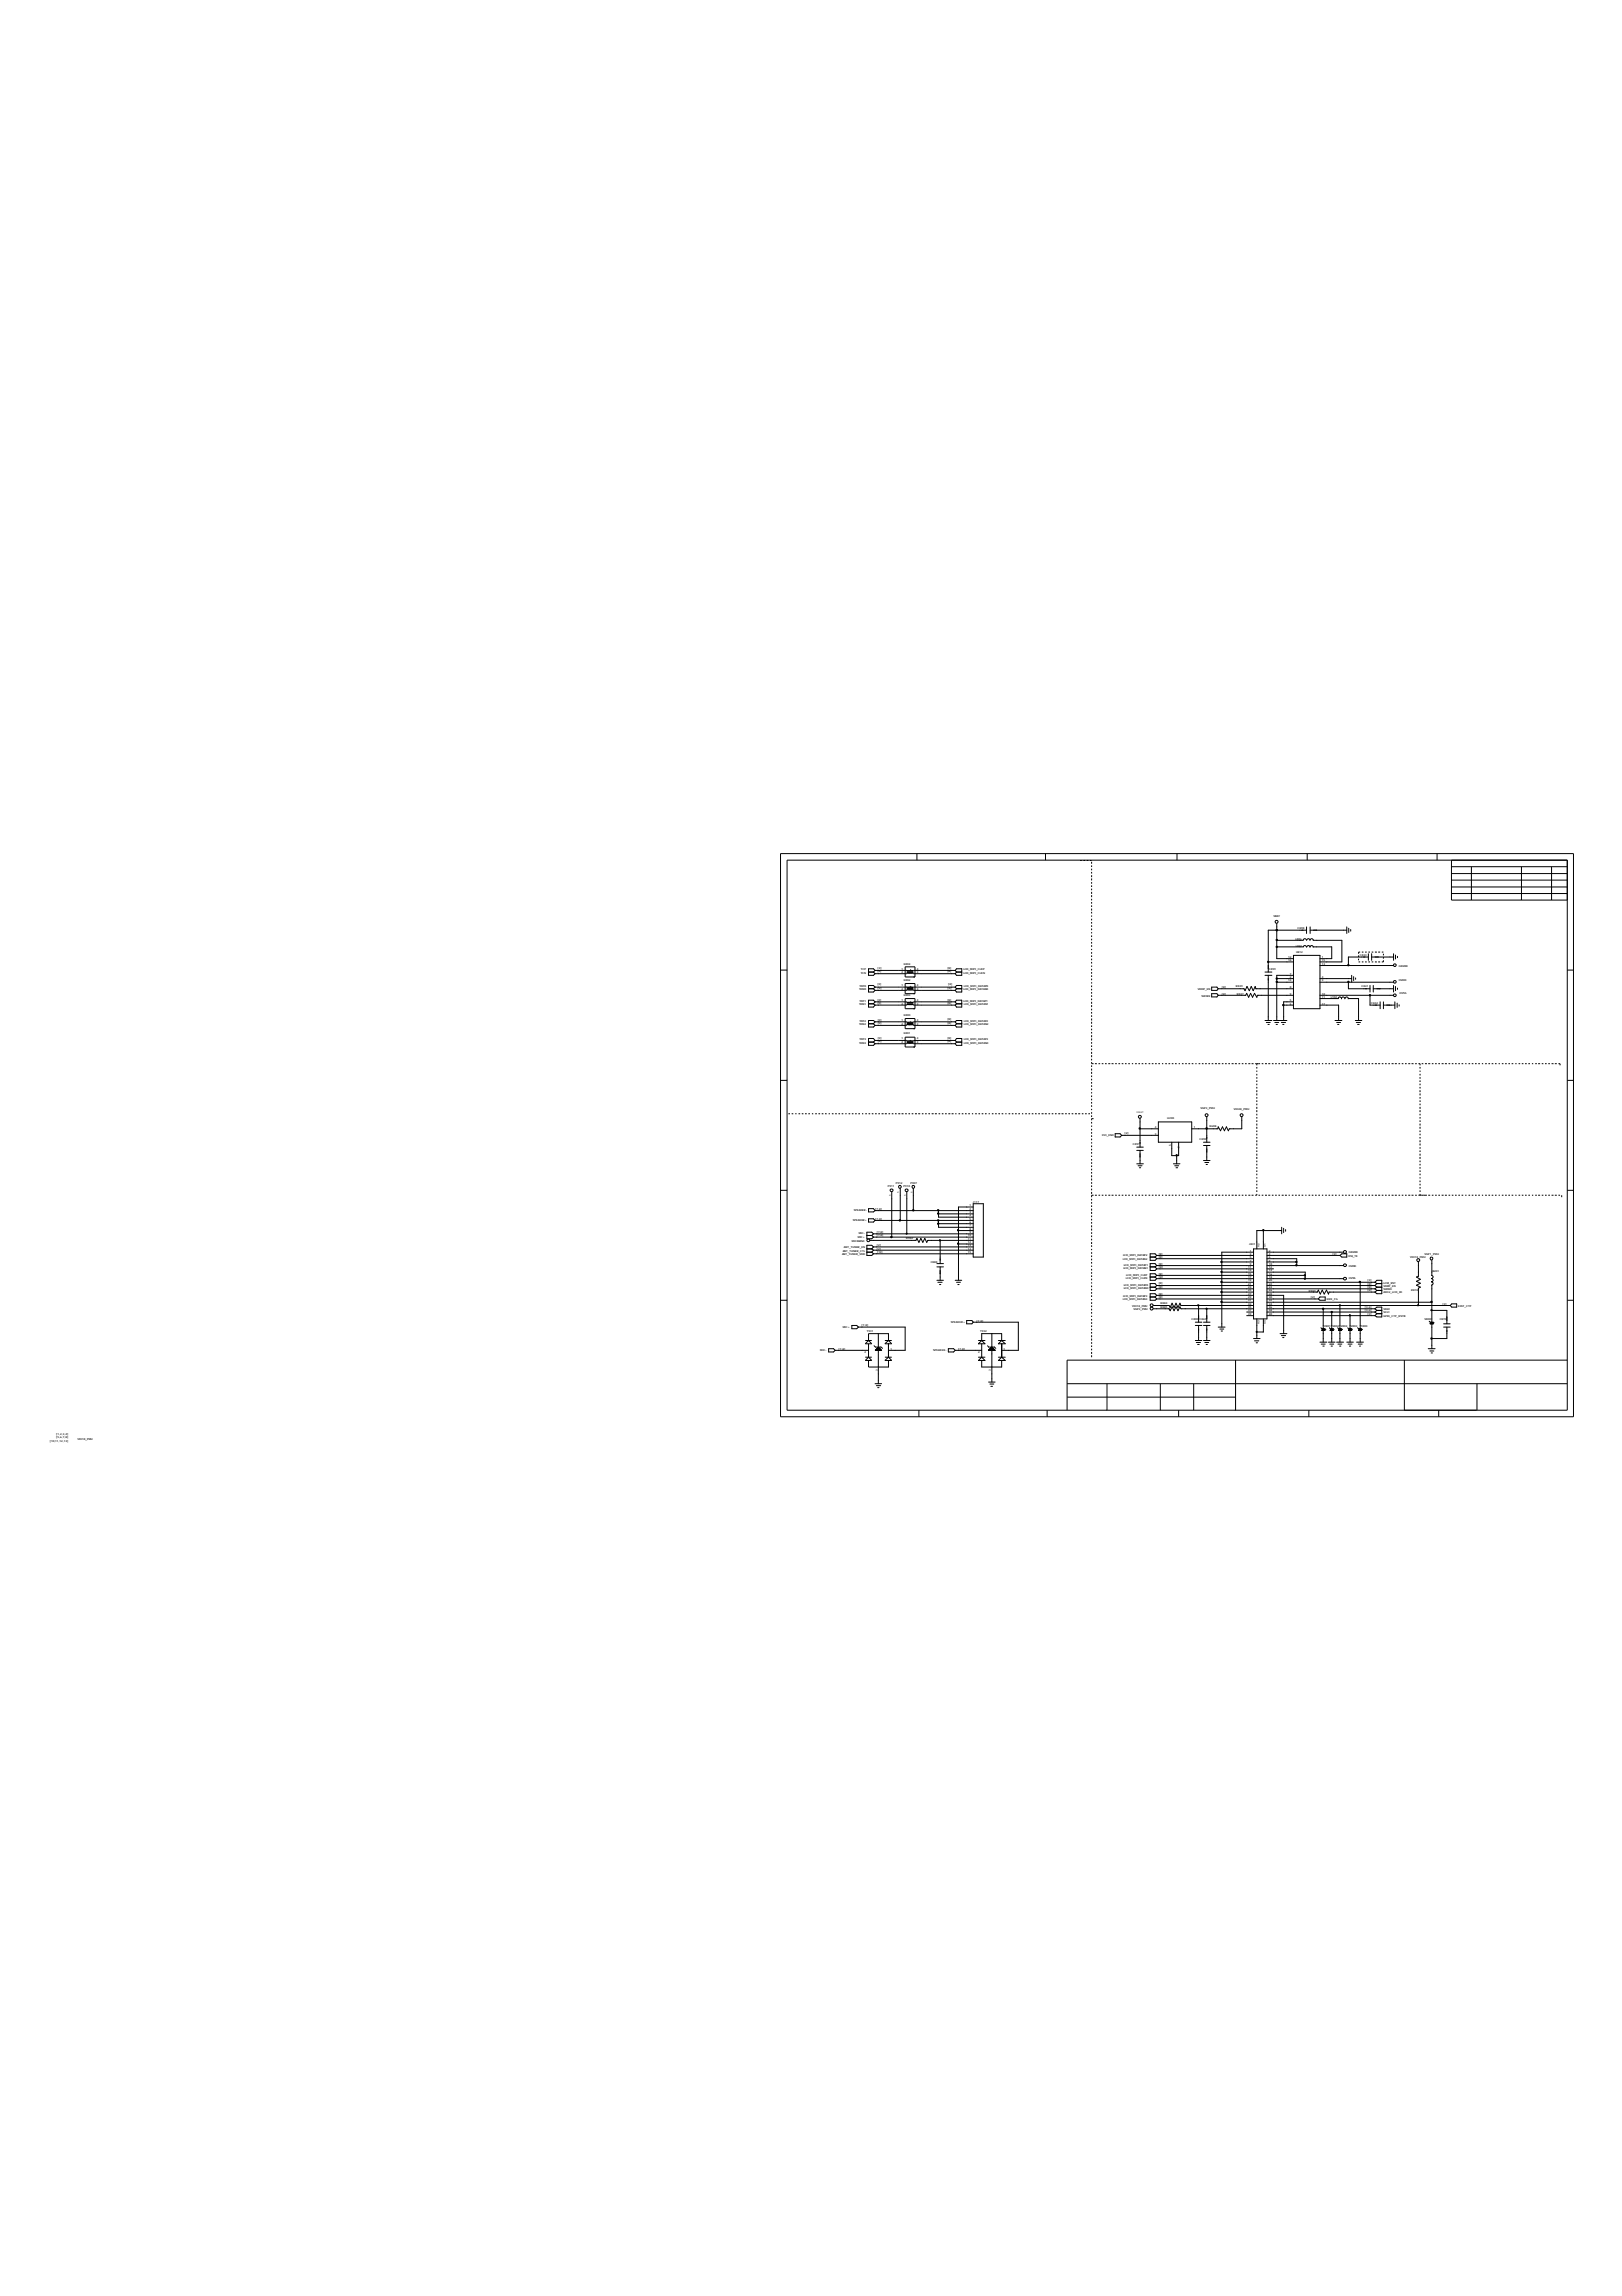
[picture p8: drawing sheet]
<svg xmlns="http://www.w3.org/2000/svg" width="210mm" height="297mm" viewBox="0 0 210 297" stroke-linecap="round" stroke-linejoin="round" font-family="sans-serif">
<defs><g id="words">
<g font-size=".3">
<text x="164.8" y="118.6">VBAT</text>
<text x="111.4" y="126">TCN</text>
<text x="111.4" y="125.5">TCP</text>
<text x="113.5" y="125.8">[3]</text>
<text x="113.5" y="125.3">[3]</text>
<text x="116.7" y="125.5">1</text>
<text x="116.7" y="125.9">2</text>
<text x="117" y="124.8">E804</text>
<text x="118.7" y="125.9">3</text>
<text x="118.7" y="125.5">4</text>
<text x="122.6" y="125.3">[8]</text>
<text x="122.6" y="125.8">[8]</text>
<text x="124.7" y="125.5">LCD_MIPI_CLKP</text>
<text x="124.7" y="126">LCD_MIPI_CLKN</text>
<text x="164.2" y="125.5">C899</text>
<text x="166.7" y="123.9">12</text>
<text x="166.7" y="124.4">16</text>
<text x="167.6" y="121.6">L806</text>
<text x="167.7" y="122.5">L801</text>
<text x="167.7" y="123.3">U812</text>
<text x="167.9" y="120.2">C898</text>
<text x="171.1" y="123.9">1</text>
<text x="171.1" y="124.8">13</text>
<text x="171.1" y="124.4">15</text>
<text x="176" y="123.7">C833</text>
<text x="181" y="125.1">OAVDD</text>
<text x="111.2" y="128.1">TDN0</text>
<text x="111.2" y="130">TDN1</text>
<text x="111.2" y="127.7">TDP0</text>
<text x="111.2" y="129.6">TDP1</text>
<text x="113.5" y="128">[3]</text>
<text x="113.5" y="127.5">[3]</text>
<text x="113.5" y="129.9">[3]</text>
<text x="113.5" y="129.4">[3]</text>
<text x="116.7" y="127.6">1</text>
<text x="116.7" y="128">2</text>
<text x="116.7" y="129.5">1</text>
<text x="116.7" y="130">2</text>
<text x="117" y="126.9">E802</text>
<text x="117" y="128.8">E803</text>
<text x="117" y="131.4">E800</text>
<text x="118.7" y="128">3</text>
<text x="118.7" y="127.6">4</text>
<text x="118.7" y="130">3</text>
<text x="118.7" y="129.5">4</text>
<text x="122.6" y="128">[8]</text>
<text x="122.6" y="129.4">[8]</text>
<text x="122.6" y="129.9">[8]</text>
<text x="122.7" y="127.5">[8]</text>
<text x="124.7" y="128.1">LCD_MIPI_DATAN0</text>
<text x="124.7" y="129.6">LCD_MIPI_DATAP1</text>
<text x="124.7" y="127.7">LCD_MIPI_DATAP0</text>
<text x="124.7" y="130">LCD_MIPI_DATAN1</text>
<text x="155" y="128.1">VDDP_EN</text>
<text x="155.5" y="128.9">SWIRE</text>
<text x="158.1" y="128.7">[8]</text>
<text x="158.1" y="127.8">[8]</text>
<text x="159.9" y="127.7">R839</text>
<text x="160.1" y="128.7">R837</text>
<text x="166.7" y="126.9">14</text>
<text x="166.9" y="126.5">2</text>
<text x="166.9" y="129.5">5</text>
<text x="166.9" y="126.1">7</text>
<text x="166.9" y="130">6</text>
<text x="166.9" y="127.8">8</text>
<text x="166.9" y="128.7">9</text>
<text x="171.1" y="126.9">3</text>
<text x="171.1" y="126.5">4</text>
<text x="171.1" y="128.7">10</text>
<text x="171.1" y="129.1">11</text>
<text x="171.1" y="130">17</text>
<text x="172.2" y="129.1">L102</text>
<text x="176.2" y="127.7">C841</text>
<text x="177.5" y="129.9">C842</text>
<text x="181" y="126.9">OVDD</text>
<text x="181.1" y="128.6">OVSS</text>
<text x="111.2" y="132.7">TDN2</text>
<text x="111.2" y="135">TDN3</text>
<text x="111.2" y="132.2">TDP2</text>
<text x="111.2" y="134.6">TDP3</text>
<text x="113.6" y="132.1">[3]</text>
<text x="113.6" y="132.5">[3]</text>
<text x="113.6" y="134.4">[3]</text>
<text x="113.6" y="134.9">[3]</text>
<text x="116.7" y="132.2">1</text>
<text x="116.7" y="132.6">2</text>
<text x="116.7" y="134.5">1</text>
<text x="116.7" y="134.9">2</text>
<text x="117" y="133.8">E801</text>
<text x="118.7" y="132.6">3</text>
<text x="118.7" y="132.2">4</text>
<text x="118.7" y="134.9">3</text>
<text x="118.7" y="134.5">4</text>
<text x="122.6" y="132">[8]</text>
<text x="122.6" y="132.4">[8]</text>
<text x="122.6" y="134.4">[8]</text>
<text x="122.6" y="134.9">[8]</text>
<text x="124.7" y="132.2">LCD_MIPI_DATAP2</text>
<text x="124.7" y="132.7">LCD_MIPI_DATAN2</text>
<text x="124.7" y="134.6">LCD_MIPI_DATAP3</text>
<text x="124.7" y="135">LCD_MIPI_DATAN3</text>
<text x="155.4" y="143.4">VGP3_PMU</text>
<text x="159.7" y="143.6">VIO28_PMU</text>
<text x="142.6" y="147">3V3_EN0</text>
<text x="145.5" y="146.7">[2]</text>
<text x="146.6" y="148.1">C891</text>
<text x="147.1" y="144">V B A T</text>
<text x="149.4" y="146.8">3</text>
<text x="149.4" y="145.9">4</text>
<text x="151" y="144.7">U490</text>
<text x="151.6" y="148.2" transform="rotate(-90 151.6 148.2)">5</text>
<text x="152.7" y="148.5" transform="rotate(-90 152.7 148.5)">2</text>
<text x="154.5" y="145.9">1</text>
<text x="155.2" y="147.4">C890</text>
<text x="156.5" y="145.9">R608</text>
<text x="114.9" y="153.6">P911</text>
<text x="115.3" y="154.7" transform="rotate(-90 115.3 154.7)">1</text>
<text x="116" y="153.1">P912</text>
<text x="116.4" y="154.3" transform="rotate(-90 116.4 154.3)">1</text>
<text x="116.9" y="153.6">P910</text>
<text x="117.3" y="154.7" transform="rotate(-90 117.3 154.7)">1</text>
<text x="117.8" y="153.1">P907</text>
<text x="118.1" y="154.3" transform="rotate(-90 118.1 154.3)">1</text>
<text x="125.9" y="155.6">J117</text>
<text x="109.1" y="162">ANT_TUNER_CTL</text>
<text x="109.2" y="161.5">ANT_TUNER_EN</text>
<text x="110.2" y="160.7">MICBIAS0</text>
<text x="110.4" y="158">SPEAKER+</text>
<text x="110.5" y="156.7">SPEAKER-</text>
<text x="111" y="160.2">MIC+</text>
<text x="111.1" y="159.7">MIC-</text>
<text x="113.2" y="157.8">[7,8]</text>
<text x="113.2" y="156.5">[7,8]</text>
<text x="113.5" y="159.5">[7,8]</text>
<text x="113.5" y="160">[7,8]</text>
<text x="113.5" y="161.2">[2]</text>
<text x="113.5" y="161.7">[2]</text>
<text x="117.3" y="160.3">R982</text>
<text x="125.3" y="160">10</text>
<text x="125.3" y="160.4">11</text>
<text x="125.3" y="160.8">12</text>
<text x="125.3" y="161.2">13</text>
<text x="125.3" y="161.7">14</text>
<text x="125.5" y="156.1">1</text>
<text x="125.5" y="156.5">2</text>
<text x="125.5" y="156.9">3</text>
<text x="125.5" y="157.4">4</text>
<text x="125.5" y="157.8">5</text>
<text x="125.5" y="158.2">6</text>
<text x="125.5" y="158.7">7</text>
<text x="125.5" y="159.1">8</text>
<text x="125.5" y="159.5">9</text>
<text x="161.7" y="161.1">J831</text>
<text x="161.8" y="161.9">1</text>
<text x="163" y="161.3" transform="rotate(-90 163 161.3)">42</text>
<text x="163.8" y="161.3" transform="rotate(-90 163.8 161.3)">41</text>
<text x="164.2" y="161.9">2</text>
<text x="109" y="162.4">ANT_TUNER_VDD</text>
<text x="113.5" y="162.1">[13]</text>
<text x="120.4" y="163.4">C888</text>
<text x="125.3" y="162.1">15</text>
<text x="145.3" y="163">LCD_MIPI_DATAN2</text>
<text x="145.3" y="167.8">LCD_MIPI_DATAP3</text>
<text x="145.3" y="162.5">LCD_MIPI_DATAP2</text>
<text x="145.4" y="164.2">LCD_MIPI_DATAN1</text>
<text x="145.4" y="166.7">LCD_MIPI_DATAN0</text>
<text x="145.4" y="166.3">LCD_MIPI_DATAP0</text>
<text x="145.4" y="163.7">LCD_MIPI_DATAP1</text>
<text x="145.7" y="165.5">LCD_MIPI_CLKN</text>
<text x="145.8" y="165.1">LCD_MIPI_CLKP</text>
<text x="149.9" y="167.9">[8]</text>
<text x="149.9" y="166.6">[8]</text>
<text x="149.9" y="166.1">[8]</text>
<text x="149.9" y="164.9">[8]</text>
<text x="149.9" y="164">[8]</text>
<text x="149.9" y="163.6">[8]</text>
<text x="149.9" y="162.8">[8]</text>
<text x="149.9" y="162.3">[8]</text>
<text x="161.5" y="164">11</text>
<text x="161.5" y="164.5">13</text>
<text x="161.5" y="164.9">15</text>
<text x="161.5" y="165.3">17</text>
<text x="161.5" y="165.8">19</text>
<text x="161.5" y="166.2">21</text>
<text x="161.5" y="166.7">23</text>
<text x="161.5" y="167.1">25</text>
<text x="161.5" y="167.5">27</text>
<text x="161.5" y="167.9">29</text>
<text x="161.8" y="162.3">3</text>
<text x="161.8" y="162.8">5</text>
<text x="161.8" y="163.2">7</text>
<text x="161.8" y="163.6">9</text>
<text x="164.2" y="162.3">4</text>
<text x="164.2" y="162.8">6</text>
<text x="164.2" y="163.2">8</text>
<text x="164.2" y="163.6">10</text>
<text x="164.2" y="164">12</text>
<text x="164.2" y="164.5">14</text>
<text x="164.2" y="164.9">16</text>
<text x="164.2" y="165.3">18</text>
<text x="164.2" y="165.8">20</text>
<text x="164.2" y="166.2">22</text>
<text x="164.2" y="166.7">24</text>
<text x="164.2" y="167.1">26</text>
<text x="164.2" y="167.5">28</text>
<text x="164.2" y="167.9">30</text>
<text x="169.4" y="167.1">R889</text>
<text x="169.6" y="167.9">[2]</text>
<text x="172.4" y="162.3">[3]</text>
<text x="174.5" y="162.6">DSI_TE</text>
<text x="174.5" y="165.5">OVSS</text>
<text x="174.5" y="163.9">OVDD</text>
<text x="174.5" y="162.1">OAVDD</text>
<text x="177" y="166.7">[8]</text>
<text x="177" y="165.8">[3]</text>
<text x="177" y="167.1">[2]</text>
<text x="177" y="166.2">[8]</text>
<text x="179" y="166.9">SWIRE</text>
<text x="179" y="166.1">LCM_RST</text>
<text x="179" y="167.3">ADC2_LCD_ID</text>
<text x="179" y="166.5">VDDP_EN</text>
<text x="182.5" y="162.8">VIO18_PMU</text>
<text x="182.6" y="167">R810</text>
<text x="184.4" y="162.4">VGP1_PMU</text>
<text x="185.4" y="164.6">B201</text>
<text x="109.1" y="171.8">MIC+</text>
<text x="111.5" y="171.6">[7,8]</text>
<text x="112.2" y="172.3">T931</text>
<text x="123.1" y="171.1">SPEAKER+</text>
<text x="126.4" y="171">[7,8]</text>
<text x="126.8" y="172.3">T932</text>
<text x="145.3" y="168.2">LCD_MIPI_DATAN3</text>
<text x="146.5" y="169.1">VIO18_PMU</text>
<text x="146.7" y="169.4">VGP3_PMU</text>
<text x="150.2" y="168.7">R884</text>
<text x="150.2" y="169.2">R885</text>
<text x="154.2" y="170.7">C800 C865</text>
<text x="161.5" y="168.3">31</text>
<text x="161.5" y="168.8">33</text>
<text x="161.5" y="169.2">35</text>
<text x="161.5" y="169.7">37</text>
<text x="161.5" y="170.1">39</text>
<text x="163" y="171.3" transform="rotate(-90 163 171.3)">43</text>
<text x="163.8" y="171.3" transform="rotate(-90 163.8 171.3)">44</text>
<text x="164.2" y="168.3">32</text>
<text x="164.2" y="168.8">34</text>
<text x="164.2" y="169.2">36</text>
<text x="164.2" y="169.7">38</text>
<text x="164.2" y="170.1">40</text>
<text x="171.4" y="171.7">V801 V802</text>
<text x="171.7" y="168.2">ERR_FG</text>
<text x="173.5" y="171.7">V804</text>
<text x="174.8" y="171.7">V803</text>
<text x="176.1" y="171.7">T800</text>
<text x="176.6" y="169.7">[3,6]</text>
<text x="176.6" y="169.2">[3,6]</text>
<text x="177" y="170.1">[3]</text>
<text x="179" y="170.3">GPIO_CTP_RSTB</text>
<text x="179" y="169.9">SCL1</text>
<text x="179" y="169.5">SDA1</text>
<text x="184.4" y="170.8">V800</text>
<text x="186.3" y="170.8">C870</text>
<text x="186.7" y="168.8">[3]</text>
<text x="188.7" y="169.1">EINT_CTP</text>
<text x="106.1" y="174.8">MIC-</text>
<text x="108.5" y="174.6">[7,8]</text>
<text x="111.9" y="175">2</text>
<text x="113.6" y="177.3" transform="rotate(-90 113.6 177.3)">3</text>
<text x="115.2" y="174.6">1</text>
<text x="120.8" y="174.8">SPEAKER-</text>
<text x="124" y="174.6">[7,8]</text>
<text x="126.6" y="175">2</text>
<text x="128.2" y="177.3" transform="rotate(-90 128.2 177.3)">3</text>
<text x="129.9" y="174.6">1</text>
<text x="7.3" y="185.7">[1,2,3,4]</text>
<text x="6.4" y="186.5">[10,11,12,13]</text>
<text x="7.3" y="186.1">[5,6,7,8]</text>
<text x="10" y="186.3">VIO18_PMU</text>
</g>
</g></defs>
<g fill="none" stroke="#000" stroke-width=".13">
<path d="M101 110.4h102.6v72.9h-102.6zM101.9 111.3h100.9v71.1h-100.9zM118.7 110.4v.9M135.3 110.4v.9M139.8 111.3h.2M140.2 111.3h.2M140.6 111.3h.2M141.1 111.3h.2M141.3 111.5v.2M141.3 112v.2M141.3 112.4v.2M141.3 112.8v.2"/>
<path d="M141.3 113.2v.3M141.3 113.7v.2M141.3 114.1v.2M141.3 114.5v.3M141.3 115v.2M141.3 115.4v.2M141.3 115.8v.3M141.3 116.3v.2M141.3 116.7v.2M141.3 117.1v.2M141.3 117.5v.3M141.3 118v.2"/>
<path d="M141.3 118.4v.2M141.3 118.9v.2M141.3 119.3v.2M141.3 119.7v.2M152.3 110.4v.9M165.1 119.1h.2v.3l-.1 .1-.1-.1zM165.2 119.5v4.5h2.2M169.1 119.9v.9M169.2 110.4v.9M169.5 119.9v.9M174.3 119.9v.9M186 110.4v.9"/>
<path d="M187.8 114.8h15M187.8 115.6h15M187.8 111.3v5.1h15M187.8 113.9h15M187.8 113h15M187.8 112.1h15M190.4 112.1v4.3M196.9 112.1v4.3M200.8 112.1v4.3M101 125.5h.9M101 139.8h.9M112.4 127.9h.6"/>
<path d="M112.4 125.8h.6M112.4 129.9h.6M112.4 132.4h.6M112.4 134.8h.6M113 125.8l.2 .2M113 127.9l.2 .2M113 129.9l.2 .1M113 132.4l.2 .3M113 134.8l.2 .2M113.2 126h4.1l.1-.1 .1 .1 .1-.1 .1 .1 .1-.1 .1 .1v-.1l.1 .1 .1-.1 .1 .1h5.4M113.2 128.1h4.1l.1-.1 .1 .1 .1-.1 .1 .1 .1-.1 .1 .1v-.1l.1 .1 .1-.1 .1 .1h5.4M113.2 129.6h4.1l.1 .1 .1-.1 .1 .1 .3-.1"/>
<path d="M113.2 130h4.1l.1-.1 .1 .1 .1-.1 .1 .1 .1-.1 .1 .1v-.1l.1 .1 .1-.1 .1 .1h5.4M113.2 132.2h4.1l.1 .1 .1-.1 .1 .1 .3-.1M113.2 134.6h4.1l.1 .1 .1-.1 .1 .1 .3-.1M113.2 135h4.1l.1-.1 .1 .1 .1-.1 .1 .1 .1-.1 .1 .1v-.1l.1 .1 .1-.1 .1 .1h5.4M113.2 132.7h4.1M113.2 125.5l-.2-.2h-.6v.9h.6l.2-.2M113.2 127.7l-.2-.2h-.6v.8h.6l.2-.2M113.2 129.6l-.2-.2h-.6v.9h.6l.2-.3M113.2 132.2l-.2-.2h-.6v.9h.6l.2-.2M113.2 134.6l-.2-.2h-.6v.8h.6l.2-.2M113.2 125.5l-.2 .3M113.2 127.7l-.2 .2"/>
<path d="M113.2 129.6l-.2 .3M113.2 132.2l-.2 .2M113.2 134.6l-.2 .2M117.1 125.1h1.3v1.3h-1.3zM117.1 127.2h1.3v1.4h-1.3zM117.1 129.2h1.3v1.3h-1.3zM117.1 131.8h1.3v1.3h-1.3zM117.1 134.2h1.3v1.3h-1.3zM117.3 132.6l.2-.1v.2M117.3 125.8h.9M117.3 125.7h.9M117.3 128h.9"/>
<path d="M117.3 127.9h.9M117.3 129.9h.9M117.3 129.8h.9M117.3 132.5h.9M117.3 132.4h.9M117.3 134.9h.9M117.3 134.8h.9M117.5 125.5l-.1 .1-.1-.1h-4.1M117.5 127.7h-.1h-.1h-4.1M117.5 132.6l.2-.1v.2M117.7 125.5h-.2M117.7 127.7h-.2"/>
<path d="M117.7 132.6l.1-.1 .1 .2M117.9 125.5h-.2M117.9 127.7h-.2M117.9 132.6l.1-.1v.2M117.9 129.6v.1l.1-.1 .1 .1 .1-.1h5.4M117.9 132.2v.1l.1-.1 .1 .1 .1-.1h5.4M117.9 134.6v.1l.1-.1 .1 .1 .1-.1h5.4M118 125.5h-.1M118 127.7h-.1M118 132.6l.1-.1 .1 .2h5.4M118.2 125.5h-.2M118.2 127.7h-.2"/>
<path d="M118.2 125.5h5.4M118.2 127.7h5.4M123.6 125.5l.2-.2h.7v.9h-.7l-.2-.2M123.6 125.5l.2 .3M123.6 127.7l.2-.2h.7v.8h-.7l-.2-.2M123.6 129.6l.2-.2h.7v.9h-.7l-.2-.3M123.6 132.2l.2-.2h.7v.9h-.7l-.2-.2M123.6 134.6l.2-.2h.7v.8h-.7l-.2-.2M123.6 129.6l.2 .3M123.6 127.7l.2 .2M123.6 132.2l.2 .2M123.6 134.6l.2 .2"/>
<path d="M123.8 127.9h.7M123.8 125.8h.7M123.8 127.9l-.2 .2M123.8 129.9h.7M123.8 132.4h.7M123.8 134.8h.7M123.8 125.8l-.2 .2M123.8 129.9l-.2 .1M123.8 132.4l-.2 .3M123.8 134.8l-.2 .2M141.3 120.1v.2M141.3 120.6v.2"/>
<path d="M141.3 121v.2M141.3 121.4v.3M141.3 121.9v.2M141.3 122.3v.2M141.3 122.8v.1M141.3 123.2v.2M141.3 123.6v.2M141.3 124v.2M141.3 124.4v.3M141.3 124.9v.2M141.3 125.3v.2M141.3 125.8v.2"/>
<path d="M141.3 126.2v.2M141.3 126.6v.2M141.3 127.1v.1M141.3 127.5v.2M141.3 127.9v.2M141.3 128.3v.3M141.3 128.8v.2M141.3 129.2v.2M141.3 129.6v.3M141.3 130v.3M141.3 130.5v.2M141.3 130.9v.2"/>
<path d="M141.3 131.3v.3M141.3 131.8v.2M141.3 132.2v.2M141.3 132.7v.2M141.3 133.1v.2M141.3 133.5v.2M141.3 133.9v.3M141.3 134.4v.2M141.3 134.8v.2M141.3 135.2v.3M141.3 135.7v.2M141.3 136.1v.2"/>
<path d="M141.3 136.5v.3M141.3 137v.2M141.3 137.4v.2h.2M141.3 137.8v.2M141.3 138.2v.3M141.3 138.7v.2M141.3 139.1v.2M141.3 139.6v.2M141.3 140v.2M141.7 137.6h.2M142.2 137.6h.2M142.6 137.6h.2"/>
<path d="M143 137.6h.2M143.4 137.6h.3M143.8 137.6h.3M144.3 137.6h.2M144.7 137.6h.2M145.2 137.6h.2M145.6 137.6h.2M146 137.6h.2M146.5 137.6h.1M146.9 137.6h.2M147.3 137.6h.2M147.7 137.6h.3"/>
<path d="M148.2 137.6h.2M148.6 137.6h.2M149.1 137.6h.2M149.5 137.6h.2M149.9 137.6h.2M150.4 137.6h.1M150.8 137.6h.2M151.2 137.6h.2M151.6 137.6h.2M152.1 137.6h.2M152.5 137.6h.2M153 137.6h.2"/>
<path d="M153.4 137.6h.2M153.8 137.6h.2M154.2 137.6h.2M154.7 137.6h.2M155.1 137.6h.2M155.5 137.6h.2M156 137.6h.2M156.4 137.6h.2M156.8 137.6h.2M156.8 128.6h.7l.1 .2-.1 .2h-.7zM156.8 127.7h.7l.1 .2-.1 .2h-.7zM157.2 137.6h.3"/>
<path d="M157.6 137.6h.3M157.6 127.9h3.4l.1 .3 .3-.6 .3 .6 .2-.6 .3 .6 .2-.6 .1 .3h4.9M157.6 128.8h3.6l.1-.3 .3 .5 .2-.5 .3 .5 .2-.5 .3 .5 .1-.2h4.7M158.1 137.6h.2M158.5 137.6h.2M159 137.6h.2M159.4 137.6h.2M159.8 137.6h.3M160.3 137.6h.2M160.7 137.6h.2M161.1 137.6h.2M161.5 137.6h.3"/>
<path d="M162 137.6h.2M162.4 137.6h.7M162.6 137.6v.2M162.6 138v.2M162.6 138.5v.2M162.6 138.9v.2M162.6 139.3v.3M162.6 139.8v.2M163.3 137.6h.2M163.7 137.6h.3M163.7 126.2h.9M163.7 125.8h.9"/>
<path d="M163.7 132h.9M163.9 132.3h.5M164.1 132.5h.2M164.1 137.6h.3M164.1 124.4h3.3M164.1 126.2v5.8M164.6 137.6h.2M164.8 132h1.7M165 132.3h.5M165 137.6h.2M165.1 132.5h.2M165.2 122.5h3.5l.2-.2 .2 .2"/>
<path d="M165.2 126.6h2.2M165.2 127.1h2.2M165.2 121.7h3.5M165.4 137.6h.3M165.8 132.3h.6M165.9 137.6h.2M166 132.5h.2M166.1 130h1.3M166.3 137.6h.2M166.8 137.6h.1M167.2 137.6h.2M167.4 123.6h3.4v6.9h-3.4z"/>
<path d="M167.4 129.6h-1.3v2.4M167.4 126.2h-2.2v5.8M167.6 137.6h.2M168 137.6h.2M168.4 137.6h.3M168.7 121.6l.2-.2 .2 .3M168.9 137.6h.2M169.1 120.3h-5v5.5M169.1 121.6l.2-.2 .2 .3M169.1 122.5l.2-.2 .2 .2M169.3 137.6h.2M169.5 121.6l.3-.2 .1 .3"/>
<path d="M169.5 122.5l.3-.2 .1 .2M169.5 120.3h4.8M169.8 137.6h.2M170 121.7h3.7v2.7h-2.9M170 122.5h2.3v1.5h-1.5M170.2 137.6h.2M170.6 137.6h.2M170.8 129.2h2.4M170.8 130h2.4v2M170.8 126.6h4.1M170.8 127.1h9.5M170.8 128.8h9.5"/>
<path d="M170.8 124.9h9.5M171.1 137.6h.1M171.5 137.6h.2M171.9 137.6h.2M172.3 137.6h.3M172.8 137.6h.2M172.8 132h.9M173 132.3h.5M173.1 132.5h.2M173.2 129.1l.2-.1 .2 .2M173.2 137.6h.2M173.6 129.1l.2-.1 .2 .2"/>
<path d="M173.7 137.6h.2M174.1 129.1l.2-.1 .2 .1v.1M174.1 137.6h.2M174.5 137.6h.2M174.5 129.2h1.3v2.8M174.5 127.1v.8h2.8M174.5 120.1v.5M174.8 120.3v.2M174.9 137.6h.2M174.9 126.2v.9M175.2 126.4v.5M175.4 137.6h.2"/>
<path d="M175.4 132h.8M175.4 126.5v.2M175.5 132.3h.6M175.7 132.5h.2M175.8 137.6h.2M175.8 123.6v.2M175.8 124v.2M175.8 124.4h.2M176 123.2h-.2v.2M176.2 137.6h.2M176.2 124.4h.2M176.2 123.2h.2"/>
<path d="M176.7 137.6h.2M176.7 124.4h.2M176.7 123.2h.2M177.1 137.6h.2M177.1 124.4h.2M177.1 123.2h.2M177.1 123.8h-2.6v1.1M177.1 123.4v.8M177.3 128.8v1.2h1.3M177.3 127.5v.8M177.5 137.6h.2M177.5 124.4h.2"/>
<path d="M177.5 123.2h.2M177.5 123.8h2.8M177.5 123.4v.8M177.7 127.9h2.6M177.7 127.5v.8M177.9 137.6h.3M177.9 124.4h.3M177.9 123.2h.3M178.4 137.6h.2M178.4 124.4h.2M178.4 123.2h.2M178.6 129.6v.9"/>
<path d="M178.8 137.6h.2M178.8 123.2h.2M179 124.2v.2h-.2M179 123.4v.2M179 123.8v.2M179 129.6v.9M179 130h1.5M179.2 137.6h.3M179.7 137.6h.2M180.1 137.6h.2M180.3 123.4v.8M180.3 127.5v.8"/>
<path d="M180.4 126.9h.2v.2h-.2zM180.4 128.6h.2v.3h-.2zM180.4 124.7h.2v.3h-.2zM180.5 137.6h.3M180.5 129.6v.9M180.6 123.6v.5M180.6 127.6v.6M180.8 129.8v.5M180.8 123.7v.2M180.8 127.8v.2M181 137.6h.2M181.1 130v.2"/>
<path d="M181.4 137.6h.2M181.8 137.6h.2M182.2 137.6h.3M182.7 137.6h.2M183.1 137.6h.2M183.6 137.6h.2v.2M183.8 138v.2M183.8 138.5v.2M183.8 138.9v.2M183.8 139.3v.3M183.8 139.8v.2M184 137.6h.2"/>
<path d="M184.4 137.6h.3M184.8 137.6h.3M185.3 137.6h.2M185.7 137.6h.2M186.1 137.6h.3M186.6 137.6h.2M187 137.6h.2M187.5 137.6h.2M187.9 137.6h.2M188.3 137.6h.2M188.7 137.6h.2M189.1 137.6h.3"/>
<path d="M189.6 137.6h.2M190 137.6h.2M190.5 137.6h.2M190.9 137.6h.2M191.3 137.6h.2M191.8 137.6h.1M192.2 137.6h.2M192.6 137.6h.2M193 137.6h.3M193.5 137.6h.2M193.9 137.6h.2M194.4 137.6h.2"/>
<path d="M194.8 137.6h.2M195.2 137.6h.2M195.6 137.6h.2M196.1 137.6h.2M196.5 137.6h.2M196.9 137.6h.2M197.4 137.6h.2M197.8 137.6h.2M198.2 137.6h.2M198.7 137.6h.2M199.1 137.6h.2M199.5 137.6h.2"/>
<path d="M199.9 137.6h.3M200.4 137.6h.2M200.8 137.6h.2M201.2 137.6h.3M201.7 137.6h.2v.2M202.8 125.5h.8M202.8 139.8h.8M101 154h.9M102 144.1h.2M102.4 144.1h.3M102.9 144.1h.2M103.3 144.1h.2"/>
<path d="M103.8 144.1h.2M104.2 144.1h.2M104.6 144.1h.2M105.1 144.1h.1M105.5 144.1h.2M105.9 144.1h.2M106.3 144.1h.3M106.8 144.1h.2M107.2 144.1h.2M107.7 144.1h.2M108.1 144.1h.2M108.5 144.1h.2"/>
<path d="M108.9 144.1h.2M109.4 144.1h.2M109.8 144.1h.2M110.2 144.1h.2M110.7 144.1h.2M111.1 144.1h.2M111.5 144.1h.2M112 144.1h.2M112.2 159.8h.6M112.4 144.1h.2M112.4 156.4h.6l.2 .2-.2 .2h-.6zM112.4 157.7h.6l.2 .2-.2 .2h-.6z"/>
<path d="M112.8 144.1h.2M112.8 159.8l.2 .2M113 159.6h12.9M113 159.6l-.2 .2M113 159.6l-.2-.2h-.6v.9h.6l.2-.3M113.2 144.1h.3M113.2 156.6h12.7M113.2 157.9h12.7M113.7 144.1h.2M114.1 144.1h.2M114.5 144.1h.3M115 144.1h.2"/>
<path d="M115.2 153.9h.3v.2h-.3zM115.4 144.1h.2M115.4 154.2v5.8M115.8 144.1h.2M116.2 144.1h.3M116.3 153.4h.3v.3h-.1h-.2zM116.5 153.8v4.1M116.7 144.1h.2M117.1 144.1h.2M117.2 153.9h.3v.2h-.3zM117.3 154.2v5.4M117.6 144.1h.2"/>
<path d="M118 144.1h.2M118.1 153.4h.2v.3h-.1h-.1zM118.2 153.8v2.8M118.4 144.1h.3M118.8 144.1h.3M119.3 144.1h.2M119.7 144.1h.2M120.1 144.1h.3M120.6 144.1h.2M121 144.1h.2M121.5 144.1h.2M121.5 157h4.4"/>
<path d="M121.5 156.6v.9h4.4M121.5 158.3h4.4M121.5 157.9v.9h4.4M121.9 144.1h.2M122.3 144.1h.2M122.7 144.1h.3M123.1 144.1h.3M123.6 144.1h.2M124 144.1h.2M124 159.2h1.9M124.5 144.1h.2M124.9 144.1h.2"/>
<path d="M125.3 144.1h.2M125.8 144.1h.1M125.9 155.7h1.4v6.9h-1.4zM125.9 156.2h-1.9v9.4M126.2 144.1h.2M126.6 144.1h.2M127 144.1h.3M127.5 144.1h.2M127.9 144.1h.2M128.4 144.1h.2M128.8 144.1h.2M129.2 144.1h.2"/>
<path d="M129.6 144.1h.2M130.1 144.1h.2M130.5 144.1h.2M130.9 144.1h.2M131.4 144.1h.2M131.8 144.1h.2M132.2 144.1h.2M132.7 144.1h.2M133.1 144.1h.2M133.5 144.1h.2M133.9 144.1h.3M134.4 144.1h.2"/>
<path d="M134.8 144.1h.2M135.2 144.1h.3M135.7 144.1h.2M136.1 144.1h.2M136.5 144.1h.2M136.9 144.1h.3M137.4 144.1h.2M137.8 144.1h.2M138.3 144.1h.2M138.7 144.1h.2M139.1 144.1h.3M139.5 144.1h.3"/>
<path d="M140 144.1h.2M140.4 144.1h.2M140.8 144.1h.3M141.3 140.4v.2M141.3 140.8v.2M141.3 141.3v.2M141.3 141.7v.2M141.3 142.1v.3M141.3 142.6v.2M141.3 143v.2M141.3 143.5v.1M141.3 143.9v.2"/>
<path d="M141.3 144.3v.2M141.3 145.1v.3M141.3 145.6v.2M141.3 146v.2M141.3 146.5v.2M141.3 146.9v.2M141.3 147.3v.2M141.3 147.8v.1M141.3 148.2v.2M141.3 148.6v.2M141.3 149v.3M141.3 149.5v.2"/>
<path d="M141.3 149.9v.2M141.3 150.4v.2M141.3 150.8v.2M141.3 151.2v.2M141.3 151.6v.2M141.3 152v.3M141.3 152.5v.2M141.3 152.9v.2M141.3 153.4v.2M141.3 153.8v.2M141.3 154.2v.3M141.3 155.1v.2"/>
<path d="M141.3 155.5v.2M141.3 155.9v.3M141.3 156.4v.2M141.3 156.8v.2M141.3 157.3v.2M141.3 157.7v.2M141.3 158.1v.2M141.3 158.5v.3M141.3 158.9v.3M141.3 159.4v.2M141.3 159.8v.2M141.5 144.7h-.2v.2"/>
<path d="M141.5 154.6h-.2v.3M141.7 154.6h.2M142.2 154.6h.2M142.6 154.6h.2M143 154.6h.2M143.4 154.6h.3M143.8 154.6h.3M144.3 154.6h.2M144.3 146.7h.6l.3 .2-.3 .2h-.6zM144.7 154.6h.2M145.2 154.6h.2M145.2 146.9h4.7"/>
<path d="M145.6 154.6h.2M146 154.6h.2M146.5 154.6h.1M146.9 154.6h.2M147.1 148.4h.9M147.1 148.8h.9M147.1 150.6h.9M147.3 150.8h.5M147.3 154.6h.2M147.4 144.4h.2v.2l-.1 .1-.1-.1zM147.4 151.1h.2M147.5 146h2.4"/>
<path d="M147.5 144.7v3.7M147.5 148.8v1.8M147.7 154.6h.3M148.2 154.6h.2M148.6 154.6h.2M149.1 154.6h.2M149.5 154.6h.2M149.9 154.6h.2M149.9 145.1h4.3v2.7h-4.3zM150.4 154.6h.1M150.8 154.6h.2M151.2 154.6h.2"/>
<path d="M151.6 147.8v1.7h.9v-1.7M151.6 154.6h.2M151.8 150.6h.9M152 150.8h.5M152.1 154.6h.2M152.2 151.1h.2M152.3 149.5v1.1M152.5 154.6h.2M153 154.6h.2M153.4 154.6h.2M153.8 154.6h.2M154.2 154.6h.2"/>
<path d="M154.7 154.6h.2M155.1 154.6h.2M155.5 154.6h.2M155.7 147.8h.9M155.7 148.2h.9M155.7 150.1h.9M155.9 150.4h.5M156 154.6h.2M156 144.1h.3v.3l-.2 .1-.1-.1zM156.1 150.7h.2M156.2 144.5v3.3M156.2 148.2v1.9"/>
<path d="M156.4 154.6h.2M156.8 154.6h.2M157.2 154.6h.3M157.6 154.6h.3M158.1 154.6h.2M158.5 154.6h.2M159 154.6h.2M159.4 154.6h.2M159.8 154.6h.3M160.3 154.6h.2M160.5 144.1h.3v.3l-.1 .1-.2-.1zM160.7 154.6h.2"/>
<path d="M160.7 144.5v1.5h-1.6l-.1 .3-.3-.5-.2 .5-.3-.5-.3 .5-.3-.5v.2h-3.4M161.1 154.6h.2M161.5 154.6h.3M162 154.6h.2M162.6 154.5v.1h-.2M162.6 140.2v.2M162.6 140.6v.2M162.6 141v.3M162.6 141.5v.2M162.6 141.9v.2M162.6 142.4v.2M162.6 142.8v.2"/>
<path d="M162.6 143.2v.3M162.6 143.6v.3M162.6 144.1v.2M162.6 144.5v.2M162.6 144.9v.2M162.6 145.4v.2M162.6 145.8v.2M162.6 146.2v.3M162.6 146.7v.2M162.6 147.1v.2M162.6 147.5v.3M162.6 147.9v.3"/>
<path d="M162.6 148.4v.2M162.6 148.8v.2M162.6 149.3v.2M162.6 149.7v.2M162.6 150.1v.3M162.6 150.6v.2M162.6 151v.2M162.6 151.4v.2M162.6 151.8v.2M162.6 152.3v.2M162.6 152.7v.2M162.6 153.1v.3"/>
<path d="M162.6 153.6v.2M162.6 154v.2M162.9 154.6h.2M163.3 154.6h.2M163.5 159.2v2.4M163.7 154.6h.3M164.1 154.6h.3M164.6 154.6h.2M165 154.6h.2M165.4 154.6h.3M165.9 154.6h.2M165.9 159.2h-3.3v2.4"/>
<path d="M165.9 158.8v.8M166.1 158.9v.6M166.3 154.6h.2M166.4 159.1v.2M166.8 154.6h.1M167.2 154.6h.2M167.6 154.6h.2M168 154.6h.2M168.4 154.6h.3M168.9 154.6h.2M169.3 154.6h.2M169.8 154.6h.2"/>
<path d="M170.2 154.6h.2M170.6 154.6h.2M171.1 154.6h.1M171.5 154.6h.2M171.9 154.6h.2M172.3 154.6h.3M172.8 154.6h.2M173.2 154.6h.2M173.7 154.6h.2M174.1 154.6h.2M174.5 154.6h.2M174.9 154.6h.2"/>
<path d="M175.4 154.6h.2M175.8 154.6h.2M176.2 154.6h.2M176.7 154.6h.2M177.1 154.6h.2M177.5 154.6h.2M177.9 154.6h.3M178.4 154.6h.2M178.8 154.6h.2M179.2 154.6h.3M179.7 154.6h.2M180.1 154.6h.2"/>
<path d="M180.5 154.6h.3M181 154.6h.2M181.4 154.6h.2M181.8 154.6h.2M182.2 154.6h.3M182.7 154.6h.2M183.1 154.6h.2M183.6 154.6h1.1M183.8 140.2v.2M183.8 140.6v.2M183.8 141v.3M183.8 141.5v.2"/>
<path d="M183.8 141.9v.2M183.8 142.4v.2M183.8 142.8v.2M183.8 143.2v.3M183.8 143.6v.3M183.8 144.1v.2M183.8 144.5v.2M183.8 144.9v.2M183.8 145.4v.2M183.8 145.8v.2M183.8 146.2v.3M183.8 146.7v.2"/>
<path d="M183.8 147.1v.2M183.8 147.5v.3M183.8 147.9v.3M183.8 148.4v.2M183.8 148.8v.2M183.8 149.3v.2M183.8 149.7v.2M183.8 150.1v.3M183.8 150.6v.2M183.8 151v.2M183.8 151.4v.2M183.8 151.8v.2"/>
<path d="M183.8 152.3v.2M183.8 152.7v.2M183.8 153.1v.3M183.8 153.6v.2M183.8 154v.2M183.8 154.5v.1M184.8 154.6h.3M185.3 154.6h.2M185.7 154.6h.2M186.1 154.6h.3M186.6 154.6h.2M187 154.6h.2"/>
<path d="M187.5 154.6h.2M187.9 154.6h.2M188.3 154.6h.2M188.7 154.6h.2M189.1 154.6h.3M189.6 154.6h.2M190 154.6h.2M190.5 154.6h.2M190.9 154.6h.2M191.3 154.6h.2M191.8 154.6h.1M192.2 154.6h.2"/>
<path d="M192.6 154.6h.2M193 154.6h.3M193.5 154.6h.2M193.9 154.6h.2M194.4 154.6h.2M194.8 154.6h.2M195.2 154.6h.2M195.6 154.6h.2M196.1 154.6h.2M196.5 154.6h.2M196.9 154.6h.2M197.4 154.6h.2"/>
<path d="M197.8 154.6h.2M198.2 154.6h.2M198.7 154.6h.2M199.1 154.6h.2M199.5 154.6h.2M199.9 154.6h.3M200.4 154.6h.2M200.8 154.6h.2M201.2 154.6h.3M201.7 154.6h.2M202.1 154.6v.3M202.8 154h.8"/>
<path d="M101 168.2h.9M107.2 174.5h.7l.2 .2-.2 .2h-.7zM108.1 174.7h4.3M110.2 171.5h.7l.2 .2-.2 .2h-.7zM111.1 171.7h6v3h-2.1M112 173.8l.4-.4 .4 .4zM112 175.6h.8M112 176l.4-.4 .4 .4zM112 173.4h.8M112.2 161.6h.6M112.2 162h.6M112.2 160.3h.3v.3h-.3z"/>
<path d="M112.4 173.4v-.9h2.6v.9M112.4 173.8v1.8M112.4 176v.9h2.6v-.9M112.6 160.5h5.9l.2-.3 .2 .5 .3-.5 .2 .5 .3-.5 .2 .5 .2-.2h5.8M112.8 161.6l.2 .1M112.8 162l.2 .2M113 160h12.9M113 161.3h12.9M113 161.7h12.9M113 162.2h12.9M113 161.3l-.2-.2h-.6v1.3h.6l.2-.2M113 161.3l-.2 .3"/>
<path d="M113 161.7l-.2 .3M113.1 174.1l.2 .2h.7l.2 .1M113.2 179h.9M113.2 174.7l.5-.4 .4 .4zM113.3 174.7h.8M113.3 174.7v-.1h.7v.1M113.4 174.7v-.2h.6v.2M113.4 179.3h.6M113.5 174.7v-.2h.4v.2M113.5 174.7v-.3h.3v.3M113.6 174.7v-.3h.1v.3M113.6 179.5h.1"/>
<path d="M113.6 174.7v-.4h.1v.4M113.7 172.5v6.5M113.8 174.4h-.3v.3M114 174.6h-.6v.1M114.5 173.8l.5-.4 .4 .4zM114.5 175.6h.9M114.5 176l.5-.4 .4 .4zM114.5 173.4h.9M115 173.8v1.8M121.2 163.5h.9M121.2 163.9h.9M121.2 165.6h.9"/>
<path d="M121.4 165.9h.5M121.6 166.2h.2M121.7 160.5v3M121.7 163.9v1.7M122.7 174.5h.7l.2 .2-.2 .2h-.7zM123.6 174.7h3.4M123.6 165.6h.9M123.8 165.9h.5M124 166.2h.1M124 160.9h1.9M125.1 170.8h.7l.1 .3-.1 .2h-.7zM125.9 171.1h5.9v3.6h-2.2"/>
<path d="M126.6 173.8l.4-.4 .5 .4zM126.6 175.6h.9M126.6 173.4h.9M127 175.6l.5 .4h-.9zM127 173.4v-.9h2.6v.9M127 176v.9h2.6v-.9M127 173.8v1.8M127.8 174.1l.1 .2h.8l.2 .1M127.9 174.7h.8M127.9 178.8h.9M128 174.7v-.1h.7v.1M128.1 174.7v-.1h.6v.1"/>
<path d="M128.1 174.5h.5v.2M128.1 174.7v-.2h.5v.2M128.1 179.1h.5M128.2 174.7v-.3h.3v.3M128.2 174.4h.3v.3M128.2 174.7v-.3h.2v.3M128.2 179.4h.2M128.4 174.3l.4 .4h-.9zM128.4 174.3l-.1 .4M128.4 172.5v6.3M129.2 173.8l.4-.4 .5 .4zM129.2 175.6h.9"/>
<path d="M129.2 176l.4-.4 .5 .4zM129.2 173.4h.9M129.6 173.8v1.8M138.1 179h64.7M141.3 160.3v.2M141.3 160.7v.2M141.3 161.1v.2M141.3 161.6v.1M141.3 162v.2M141.3 162.4v.2M141.3 162.8v.3M141.3 163.3v.2"/>
<path d="M141.3 163.7v.2M141.3 164.2v.2M141.3 164.6v.2M141.3 165v.2M141.3 165.4v.2M141.3 165.9v.2M141.3 166.3v.2M141.3 166.7v.2M141.3 167.2v.2M141.3 167.6v.2M141.3 168v.2M141.3 168.5v.2"/>
<path d="M141.3 168.9v.2M141.3 169.3v.2M141.3 169.7v.3M141.3 170.2v.2M141.3 170.6v.2M141.3 171.1v.2M141.3 171.5v.2M141.3 171.9v.2M141.3 172.3v.2M141.3 172.7v.3M141.3 173.2v.2M141.3 173.6v.2"/>
<path d="M141.3 174.1v.2M141.3 174.5v.2M141.3 174.9v.3M141.3 175.3v.3M143.3 179v3.4M148.8 162.6h.7M148.8 163.9h.7M148.8 167.8h.7M148.8 166.5h.7M148.8 165.2h.7M148.9 169.2h.3v.2l-.2 .1-.1-.1zM148.9 168.7h.3v.3l-.2 .1-.1-.1z"/>
<path d="M149.3 168.9h2l.1 .2 .3-.5 .2 .5 .3-.5 .2 .5 .3-.5 .1 .3h9.4M149.3 169.3h2l.1 .3 .3-.5 .2 .5 .3-.5 .2 .5 .3-.5 .1 .2h9.4M149.5 167.8l.2 .2M149.5 166.5l.2 .2M149.5 165.2l.2 .2M149.5 163.9l.2 .3M149.5 162.6l.2 .2M149.7 167.6l-.2-.2h-.7v.8h.7l.2-.2M149.7 162.4l-.2-.2h-.7v.9h.7l.2-.3M149.7 163.7l-.2-.2h-.7v.9h.7l.2-.2M149.7 162.4h12.5M149.7 162.8h12.5"/>
<path d="M149.7 163.7h12.5M149.7 164.2h12.5M149.7 165h12.5M149.7 165.4h12.5M149.7 166.3h12.5M149.7 166.7h12.5M149.7 167.6h12.5M149.7 168h12.5M149.7 165l-.2-.2h-.7v.8h.7l.2-.2M149.7 166.3l-.2-.2h-.7v.8h.7l.2-.2M149.7 167.6l-.2 .2M149.7 166.3l-.2 .2"/>
<path d="M149.7 165l-.2 .2M149.7 163.7l-.2 .2M149.7 162.4l-.2 .2M150.2 179v3.4M154.5 179v3.4M154.7 173.4h.8M154.7 171.5h.8M154.7 171.1h.8M154.8 173.7h.6M155 173.9h.2M155.1 168.9v2.2M155.1 171.5v1.9"/>
<path d="M155.7 173.4h.9M155.7 171.5h.9M155.7 171.1h.9M155.9 173.7h.5M156.1 173.9h.2M156.2 169.3v1.8M156.2 171.5v1.9M157.6 171.7h.9M157.9 171.9h.5M158 172.2h.2M158.1 167.2h4.1M158.1 163.3h4.1"/>
<path d="M158.1 164.6h4.1M158.1 165.9h4.1M158.1 168.5h4.1M159.9 176v6.4M161.3 169.7h.9M161.3 170.2h.9M162.2 161.6h1.8v9h-1.8zM162.2 162h-4.1v9.7M162.2 173.2h.9M162.3 173.5h.6M162.6 173.7h.1M162.6 170.6v2.6"/>
<path d="M163.5 170.6v1.7h-.9M164 168.9h23.7M164 169.3h13.9M164 167.2h6.5l.1-.3 .3 .5 .2-.5 .3 .5 .3-.5 .2 .5 .1-.2h5.9M164 162h9.9M164 162.4h9.4M164 162.8h3.8v.9M164 163.3h3.8M164 163.7h9.9M164 164.2h.8M164 164.6h4.9v.8M164 165h4.9"/>
<path d="M164 165.4h9.9M164 165.9h13.9M164 166.3h13.9M164 166.7h13.9M164 167.6h2.1v4.9M164 168h6.6M164 168.5h21.3M164 169.7h13.9M164 170.2h13.9M165.7 172.5h.8M165.8 172.8h.6M166 173h.2"/>
<path d="M170.8 167.8h.7v.4h-.7l-.2-.2zM170.8 173.6h.9M170.9 171.8l.2 .1h.3l.2 .1M171 173.9h.5M171.1 172.1h.3M171.1 172.1l.1-.2 .2 .2M171.2 172.1v-.1h.2v.1M171.2 174.1h.2M171.2 171.9h.1v.2M171.2 169.3v4.3M171.4 172h-.3v.1M171.9 173.6h.9"/>
<path d="M172 171.8l.1 .1h.5v.1M172.1 173.9h.5M172.2 172.1h.3M172.2 172.1v-.1h.3v.1M172.3 172.1v-.1h.1v.1M172.3 174.1h.1M172.3 172.1v-.2h.1v.2M172.3 171.9l.3 .2h-.5zM172.3 169.7v3.9M173 173.6h.9M173.1 171.8l.1 .1h.4l.1 .1M173.1 173.9h.6"/>
<path d="M173.2 172.1h.4M173.2 172.1l.2-.2 .2 .2M173.4 172h.1v.1M173.4 172.1v-.2h.1v.2M173.4 174.1h.1M173.4 162.4l.3-.2h.6v.4h-.6zM173.4 168.9v4.7M173.5 172h-.2v.1M173.9 165.3h.3v.2h-.3zM173.9 163.6h.3v.2h-.3zM173.9 161.8h.3v.3l-.2 .1-.1-.1zM174.3 173.6h.8"/>
<path d="M174.4 171.8l.1 .1h.4l.1 .1M174.5 173.9h.5M174.5 172.1h.4M174.6 172.1v-.1h.2v.1M174.6 174.1h.2M174.7 172.1v-.2h.1v.2M174.7 171.9l.2 .2h-.4zM174.7 170.2v3.4M175.6 173.6h.8M175.7 171.8l.1 .1h.4l.1 .1M175.8 173.9h.5M175.8 172.1h.4"/>
<path d="M175.8 172.1l.2-.2 .2 .2M175.9 172.1v-.1h.2v.1M175.9 172h.2M175.9 172.1v-.2h.2v.2M175.9 174.1h.2M176 165.9v7.7M177.9 165.9l.3-.3h.6v1.8h-.6l-.3-.2M177.9 169.3l.3-.2h.6v1.3h-.6l-.3-.2M177.9 169.7l.3 .3M177.9 169.3l.3 .2M177.9 166.7l.3 .2M177.9 165.9l.3 .2"/>
<path d="M177.9 166.3l.3 .2M178.2 166.1l-.3 .2M178.2 166.9h.6M178.2 166.5h.6M178.2 166.1h.6M178.2 170h.6M178.2 170l-.3 .2M178.2 169.5h.6M178.2 169.5l-.3 .2M178.2 166.5l-.3 .2M178.2 166.9l-.3 .3M181.7 176v6.4"/>
<path d="M183.4 162.9h.3v.2l-.2 .1-.1-.1zM183.6 163.3v1.8l-.3 .1 .5 .3-.5 .3 .5 .2-.5 .3 .5 .2-.2 .2v2.2M184.8 174.5h.9M185 170.9l.1 .2h.5M185 174.8h.5M185.1 171.3h.4M185.1 171.3l.2-.2 .2 .2M185.1 162.7h.3v.2l-.1 .1-.2-.1zM185.2 171.3v-.1h.2v.1M185.2 171.1h.2v.2M185.2 171.3v-.2h.1v.2M185.2 175h.2"/>
<path d="M185.3 165.8l.2 .3-.2 .2M185.3 165.4l.2 .2-.2 .2M185.3 165l.2 .2-.2 .2M185.3 163.1v1.9M185.3 166.3v8.2M185.3 169.5h1.9v1.8M186.8 171.3h.9M186.8 171.7h.9M187.2 171.7v1.5h-1.9M187.9 168.7h.6v.4h-.6l-.2-.2zM191.1 179v3.4M202.8 168.2h.8"/>
<path d="M202.8 176h-64.7v6.4M118.9 182.4v.9M135.5 182.4v.9M138.1 180.7h21.8M152.5 182.4v.9M169.4 182.4v.9M186.2 182.4v.9"/>
</g>
<g fill="#000" stroke="#000" stroke-width=".13">
<path d="M164.1 124.4h.1v.1h-.1z" fill-rule="evenodd"/>
<path d="M165.2 127h.1v.1h-.1z" fill-rule="evenodd"/>
<path d="M165.2 126.5h.1v.2h-.1z" fill-rule="evenodd"/>
<path d="M165.2 121.5h.1v.2h-.1z" fill-rule="evenodd"/>
<path d="M165.2 122.4h.1v.2h-.1z" fill-rule="evenodd"/>
<path d="M165.2 120.3h.1v.1h-.1z" fill-rule="evenodd"/>
<path d="M165.2 120.3h.1v.1h-.1z" fill-rule="evenodd"/>
<path d="M166 130h.1v.1h-.1z" fill-rule="evenodd"/>
<path d="M174.4 127h.2v.1h-.2z" fill-rule="evenodd"/>
<path d="M174.4 124.8h.2v.1h-.2z" fill-rule="evenodd"/>
<path d="M177.2 128.7h.2v.1h-.2z" fill-rule="evenodd"/>
<path d="M116.4 157.8h.1v.1h-.1z" fill-rule="evenodd"/>
<path d="M117.3 159.5h.1v.1h-.1z" fill-rule="evenodd"/>
<path d="M118.1 156.5h.2v.1h-.2z" fill-rule="evenodd"/>
<path d="M121.3 156.9h.2v.2h-.2z" fill-rule="evenodd"/>
<path d="M121.3 157.8h.2v.1h-.2z" fill-rule="evenodd"/>
<path d="M121.3 158.2h.2v.2h-.2z" fill-rule="evenodd"/>
<path d="M121.3 156.5h.2v.1h-.2z" fill-rule="evenodd"/>
<path d="M123.9 159.1h.2v.1h-.2z" fill-rule="evenodd"/>
<path d="M147.4 145.9h.1v.2h-.1z" fill-rule="evenodd"/>
<path d="M152.2 149.4h.1v.1h-.1z" fill-rule="evenodd"/>
<path d="M156.1 145.9l.1 .1-.1 .1z" fill-rule="evenodd"/>
<path d="M156.1 145.9l.1 .1-.1 .1z" fill-rule="evenodd"/>
<path d="M163.4 159.1h.1v.1h-.1z" fill-rule="evenodd"/>
<path d="M115.3 160h.1v.1h-.1z" fill-rule="evenodd"/>
<path d="M121.6 160.4h.1v.1h-.1z" fill-rule="evenodd"/>
<path d="M123.9 160.8h.2v.2h-.2z" fill-rule="evenodd"/>
<path d="M155 168.8h.1v.1h-.1z" fill-rule="evenodd"/>
<path d="M156.1 169.2l.1 .1-.1 .1z" fill-rule="evenodd"/>
<path d="M158 168.4h.1v.1h-.1z" fill-rule="evenodd"/>
<path d="M158 167.1h.1v.1h-.1z" fill-rule="evenodd"/>
<path d="M158 165.8h.1v.1h-.1z" fill-rule="evenodd"/>
<path d="M158 164.5h.1v.1h-.1z" fill-rule="evenodd"/>
<path d="M158 163.2h.1v.1h-.1z" fill-rule="evenodd"/>
<path d="M162.6 172.2h.1v.1h-.1z" fill-rule="evenodd"/>
<path d="M167.7 163.6h.1v.1h-.1z" fill-rule="evenodd"/>
<path d="M167.7 163.2h.1v.1h-.1z" fill-rule="evenodd"/>
<path d="M168.8 165.4h.1v.1h-.1z" fill-rule="evenodd"/>
<path d="M168.8 164.9h.1v.2h-.1z" fill-rule="evenodd"/>
<path d="M171.2 169.2h.1v.2h-.1z" fill-rule="evenodd"/>
<path d="M172.3 169.7h.1v.1h-.1z" fill-rule="evenodd"/>
<path d="M173.3 168.8h.2v.1h-.2z" fill-rule="evenodd"/>
<path d="M174.6 170.1l.2 .1-.1 .1z" fill-rule="evenodd"/>
<path d="M175.9 165.8h.1v.1h-.1z" fill-rule="evenodd"/>
<path d="M183.4 168.8h.2v.1h-.2z" fill-rule="evenodd"/>
<path d="M185.2 173.1h.1v.1h-.1z" fill-rule="evenodd"/>
<path d="M185.2 168.4h.1v.1h-.1z" fill-rule="evenodd"/>
<path d="M185.2 169.5h.1v.1z" fill-rule="evenodd"/>
</g>
<use href="#words"/>
</svg>
